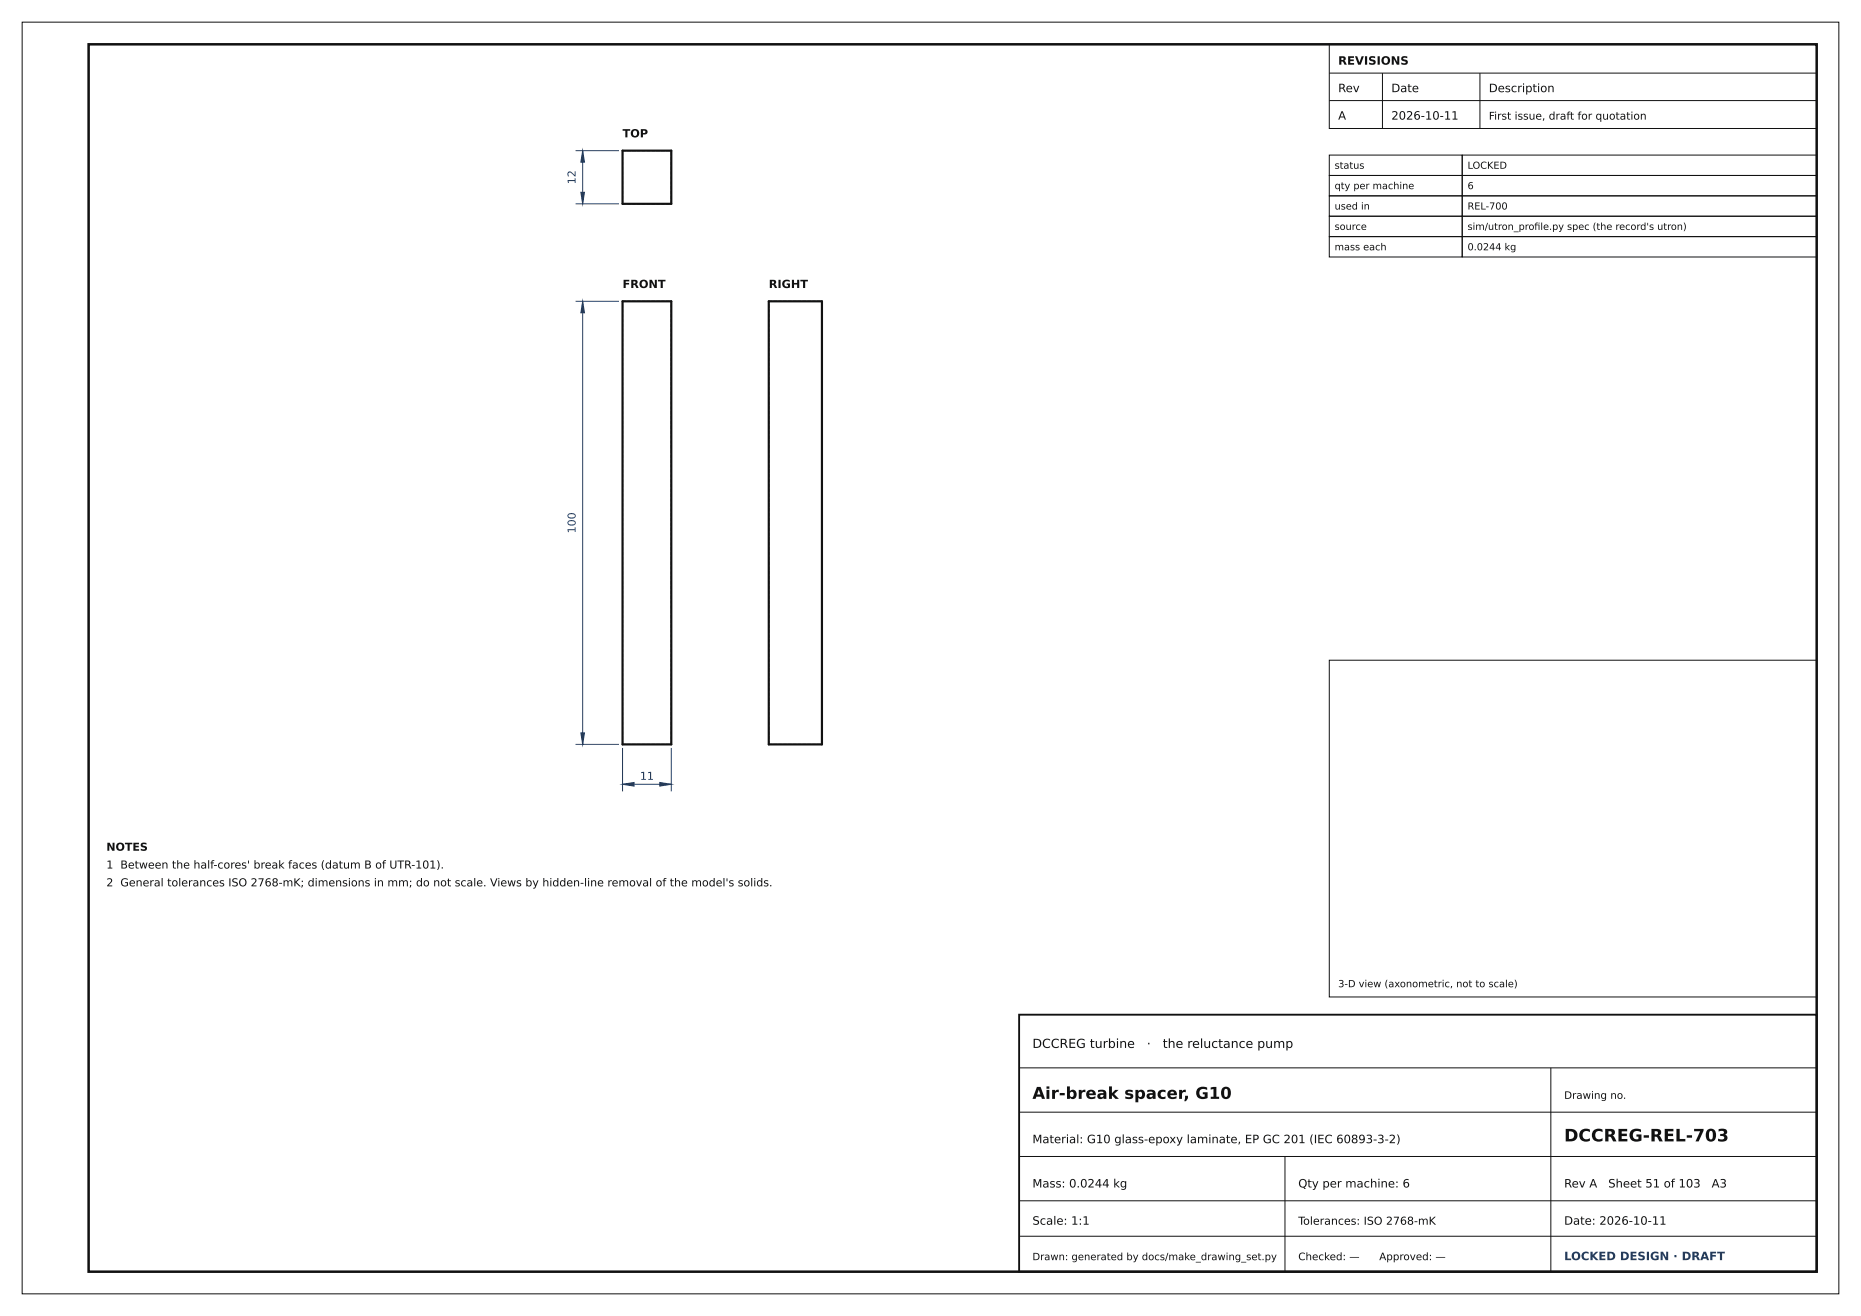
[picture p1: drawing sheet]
<svg xmlns="http://www.w3.org/2000/svg" width="420mm" height="297mm" viewBox="0 0 420 297" stroke-linecap="round" stroke-linejoin="round" font-family="sans-serif">
<defs><g id="words">
<text font-size="3.9" fill="#111" x="353" y="257.6">DCCREG-REL-703</text>
<text font-size="3.7" fill="#111" x="233" y="248">Air-break spacer, G10</text>
<g font-size="2.8" fill="#111">
<text x="233" y="236.5">DCCREG turbine</text>
<text x="258.8" y="236.5">·</text>
<text x="262.4" y="236.5">the reluctance pump</text>
</g>
<g font-size="2.6" fill="#111">
<text x="302" y="14.6">REVISIONS</text>
<text x="302" y="20.8">Rev</text>
<text x="314" y="20.8">Date</text>
<text x="336" y="20.8">Description</text>
<text x="302" y="27">A</text>
<text x="314" y="27">2026-10-11</text>
<text x="233" y="258">Material: G10 glass-epoxy laminate, EP GC 201 (IEC 60893-3-2)</text>
<text x="233" y="268">Mass: 0.0244 kg</text>
<text x="293" y="268">Qty per machine: 6</text>
<text x="353" y="268">Rev A</text>
<text x="363" y="268">Sheet 51 of 103</text>
<text x="386.3" y="268">A3</text>
<text x="233" y="276.4">Scale: 1:1</text>
<text x="353" y="276.4">Date: 2026-10-11</text>
</g>
<text font-size="2.6" fill="#1f3d66" x="353" y="284.4">LOCKED DESIGN · DRAFT</text>
<g font-size="2.5" fill="#111">
<text x="140.5" y="31">TOP</text>
<text x="140.5" y="65">FRONT</text>
<text x="173.5" y="65">RIGHT</text>
<text x="24" y="192">NOTES</text>
<text x="24" y="196">1 Between the half-cores' break faces (datum B of UTR-101).</text>
<text x="24" y="200">2 General tolerances ISO 2768-mK; dimensions in mm; do not scale. Views by hidden-line removal of the model's solids.</text>
<text x="293" y="276.4">Tolerances: ISO 2768-mK</text>
</g>
<g font-size="2.5" fill="#1f3d66">
<text x="129.9" y="41.6" transform="rotate(-90 129.9 41.6)">12</text>
<text x="129.9" y="120.4" transform="rotate(-90 129.9 120.4)">100</text>
<text x="144.4" y="176">11</text>
</g>
<text font-size="2.4" fill="#111" x="336" y="27">First issue, draft for quotation</text>
<g font-size="2.3" fill="#111">
<text x="353" y="248">Drawing no.</text>
<text x="233" y="284.4">Drawn: generated by docs/make_drawing_set.py</text>
<text x="293" y="284.4">Checked: —</text>
<text x="311.3" y="284.4">Approved: —</text>
</g>
<g font-size="2.2" fill="#111">
<text x="301.2" y="38.1">status</text>
<text x="331.2" y="38.1">LOCKED</text>
<text x="301.2" y="42.7">qty per machine</text>
<text x="301.2" y="47.3">used in</text>
<text x="331.2" y="42.7">6</text>
<text x="331.2" y="47.3">REL-700</text>
<text x="301.2" y="51.9">source</text>
<text x="331.2" y="51.9">sim/utron_profle.py spec (the record's utron)</text>
<text x="346.3" y="51.9">i</text>
<text x="301.2" y="56.5">mass each</text>
<text x="331.2" y="56.5">0.0244 kg</text>
<text x="302" y="222.8">3-D view (axonometric, not to scale)</text>
</g>
</g></defs>
<path d="M20 10h390v277h-390z" fill="none" stroke="#111" stroke-width=".56"/>
<g fill="none" stroke="#111" stroke-width=".23">
<path d="M5 5h410v287h-410zM300 10h110v19h-110zM300 16.5h110M312 16.5v12.5M334 16.5v12.5M300 35h30v4.6h-30zM300 39.6h30v4.6h-30zM300 22.7h110M330 35h80v4.6h-80zM330 39.6h80v4.6h-80zM300 44.2h30v4.6h-30zM300 48.8h30v4.6h-30z"/>
<path d="M300 53.4h30v4.6h-30zM330 44.2h80v4.6h-80zM330 48.8h80v4.6h-80zM330 53.4h80v4.6h-80zM300 149h110v76h-110zM230 241h180M230 251h180M350 241v46M230 261h180M230 271h180M230 279h180M290 261v26"/>
</g>
<path d="M230 229h180v58h-180z" fill="none" stroke="#111" stroke-width=".42"/>
<path d="M140.5 34h11v12h-11zM140.5 68h11v100h-11zM173.5 68h12v100h-12z" fill="none" stroke="#111" stroke-width=".49"/>
<path d="M140.5 34h11M140.5 46v-12M140.5 46h11M151.5 46v-12M140.5 68h11M173.5 68h12M140.5 168v-100M140.5 168h11M151.5 168v-100M173.5 168v-100M173.5 168h12M185.5 168v-100" fill="none" stroke="#111" stroke-width=".24" stroke-dasharray=".7 .4" stroke-linecap="butt"/>
<path d="M129.9 34h9.8M131.5 34v12M129.9 46h9.8M129.9 68h9.8M131.5 68v100M129.9 168h9.8M140.5 168.8v9.8M140.5 177h11M151.5 168.8v9.8" fill="none" stroke="#1f3d66" stroke-width=".23"/>
<g fill="#1f3d66" stroke="#1f3d66" stroke-width=".23">
<path d="M140.5 177l2.6-.4v.8z"/>
<path d="M148.9 176.6l2.6 .4-2.6 .4z"/>
<path d="M131.1 165.4h.8l-.4 2.6z"/>
<path d="M131.5 68l.4 2.6h-.8z"/>
<path d="M131.1 43.4h.8l-.4 2.6z"/>
<path d="M131.5 34l.4 2.6h-.8z"/>
</g>
<use href="#words"/>
</svg>
